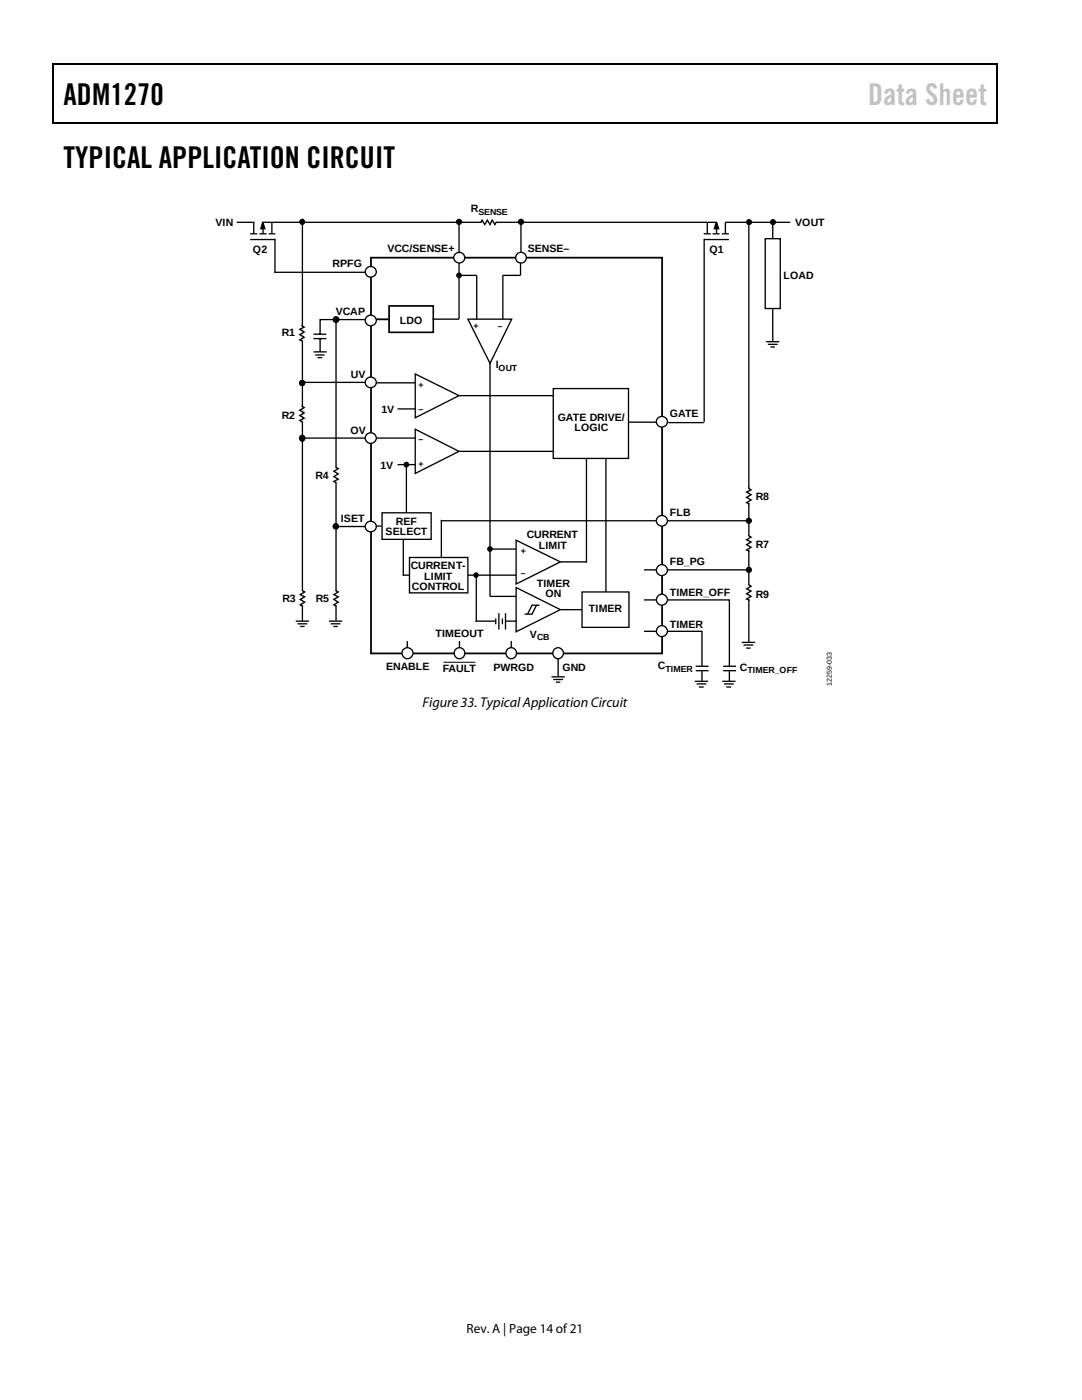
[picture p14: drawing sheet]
<svg xmlns="http://www.w3.org/2000/svg" width="216mm" height="279mm" viewBox="0 0 216 279" stroke-linecap="round" stroke-linejoin="round" font-family="sans-serif">
<defs><g id="words">
<g font-size="6">
<text x="12.7" y="20.9">ADM1270</text>
<text x="12.7" y="33.6">TYPICAL APPLICATION CIRCUIT</text>
</g>
<text font-size="6" fill="#c1c1c1" x="173.2" y="20.9">Data Sheet</text>
<text font-size="2.8" x="84.3" y="141.1">Figure 33. Typical Application Circuit</text>
<text font-size="2.7" x="93.1" y="266">Rev. A | Page 14 of 21</text>
<g font-size="2.1">
<text x="43" y="45.1">VIN</text>
<text x="94" y="42.3">R</text>
<text x="158.7" y="45.1">VOUT</text>
<text x="50.5" y="50.4">Q2</text>
<text x="66.3" y="53.3">RPFG</text>
<text x="77.3" y="50.3">VCC/SENSE+</text>
<text x="105.3" y="50.3">SENSE–</text>
<text x="141.6" y="50.4">Q1</text>
<text x="156.3" y="55.7">LOAD</text>
<text x="67" y="62.8">VCAP</text>
<text x="79.8" y="64.7">LDO</text>
<text x="56.2" y="67.2">R1</text>
<text x="70" y="75.4">UV</text>
<text x="98.9" y="73.5">I</text>
<text x="56.2" y="83.6">R2</text>
<text x="76.1" y="82.4">1V</text>
<text x="111.3" y="83.9">GATE DRIVE/</text>
<text x="133.7" y="83.3">GATE</text>
<text x="69.9" y="86.5">OV</text>
<text x="114.6" y="86.1">LOGIC</text>
<text x="62.9" y="95.6">R4</text>
<text x="75.9" y="93.6">1V</text>
<text x="150.8" y="99.8">R8</text>
<text x="68" y="104.3">ISET</text>
<text x="76.9" y="106.8">SELECT</text>
<text x="79" y="104.7">REF</text>
<text x="105.1" y="107.4">CURRENT</text>
<text x="133.7" y="102.9">FLB</text>
<text x="82" y="113.5">CURRENT-</text>
<text x="107.5" y="109.5">LIMIT</text>
<text x="133.7" y="112.7">FB_PG</text>
<text x="150.8" y="109.3">R7</text>
<text x="82.2" y="117.8">CONTROL</text>
<text x="84.7" y="115.7">LIMIT</text>
<text x="107.1" y="117.1">TIMER</text>
<text x="108.8" y="119.2">ON</text>
<text x="133.7" y="118.8">TIMER_OFF</text>
<text x="150.8" y="119.2">R9</text>
<text x="56.4" y="120.2">R3</text>
<text x="63" y="120.2">R5</text>
<text x="117.5" y="122.2">TIMER</text>
<text x="133.7" y="125.3">TIMER</text>
<text x="86.9" y="127.1">TIMEOUT</text>
<text x="105.8" y="127.3">V</text>
<text x="77.1" y="133.6">ENABLE</text>
<text x="88.3" y="134.2">FAULT</text>
<text x="98.4" y="133.9">PWRGD</text>
<text x="112.2" y="133.9">GND</text>
<text x="131.2" y="133.5">C</text>
<text x="147.6" y="133.9">C</text>
</g>
<g font-size="1.8">
<text x="95.5" y="42.9">SENSE</text>
<text x="94.5" y="65.7">+</text>
<text x="99.3" y="65.7">–</text>
<text x="83.5" y="77.4">+</text>
<text x="99.5" y="74">OUT</text>
<text x="83.5" y="82.2">–</text>
<text x="83.5" y="88.1">–</text>
<text x="83.5" y="93.3">+</text>
<text x="103.9" y="110.6">+</text>
<text x="103.9" y="115">–</text>
<text x="107.2" y="127.8">CB</text>
<text x="132.8" y="134.1">TIMER</text>
<text x="149.1" y="134.4">TIMER_OFF</text>
</g>
<text font-size="1.4" x="166" y="136.8" transform="rotate(-90 166 136.8)">12259-033</text>
</g></defs>
<path d="M10.5 12.7h.3v1h-.3zM10.5 12.7h.3v.3h-.3zM133.3 12.7h.3v.3h-.3zM198.8 12.7h.2v1h-.2zM198.8 12.7h.2v.3h-.2zM10.5 24.4h.3v.2h-.3zM133.1 24.4h.2v.2h-.2zM198.8 24.4h.2v.2h-.2z" fill="#000"/>
<path d="M10.7 13.7v10.7M10.8 12.8h122.5M133.6 12.8h65.2M198.9 13.7v10.7M10.8 24.5h188" fill="none" stroke="#000" stroke-width=".25"/>
<g fill="none" stroke="#000" stroke-width=".26">
<path d="M91.6 51.4v3.6h3.5v8.7M103.9 51.4v3.6h-3.6v8.7M60.4 76.3h12.7M74 76.4h8.9M78.2 63.8h-11.1v60.1M82.9 74.6l8.7 4.4-8.7 4.4zM93.4 63.7h8.7l-4.3 8.8zM60.4 87.4h12.9M74.5 87.4h8.4M79.3 81.6h3.6M79.3 92.7h3.6M82.9 85.7l8.7 4.4-8.7 4.4z"/>
<path d="M66.8 105.1h6.5M111.4 131.2v3.8"/>
<circle cx="67.1" cy="63.8" r=".52"/>
<circle cx="67" cy="105" r=".49"/>
</g>
<g fill="#000" stroke="#000" stroke-width=".26">
<circle cx="67.1" cy="63.8" r=".52"/>
<circle cx="67" cy="105" r=".49"/>
</g>
<path d="M74 51.4h58.1v79h-58.1z" fill="none" stroke="#000" stroke-width=".35"/>
<path d="M103 107.8l8.8 4.3-8.8 4.5z" fill="#fff"/>
<path d="M91.6 79h19M110.4 77.5h15v14h-15zM91.6 90.1h19M81.7 111.3h11.7v7h-11.7zM93.4 114.8h9.6M103 107.8l8.8 4.3-8.8 4.5z" fill="none" stroke="#000" stroke-width=".26"/>
<path d="M103 117.3l8.8 4.4-8.8 4.4z" fill="#fff"/>
<path d="M97.8 72.1v46.9h5.2M117 91.4v20.9M120.9 91.4v26.7M95 114.8v9.3M97.8 109.6h5.2M103 117.3l8.8 4.4-8.8 4.4zM111.8 112.1h5.2M107 120.8l-.8 1.8h-1.5M107.6 120.8h-1.4l-.9 1.8M111.8 121.7h4.3" fill="none" stroke="#000" stroke-width=".26"/>
<path d="M116.1 118.1h9.4v7.1h-9.4z" fill="#fff"/>
<g fill="none" stroke="#000" stroke-width=".26">
<path d="M125.5 84.3h6.5M88 103.9h61.2M88.1 103.8v7.5M116.1 118.1h9.4v7.1h-9.4zM128.5 126h11.6v10"/>
<circle cx="95" cy="114.8" r=".42"/>
<circle cx="97.8" cy="109.6" r=".44"/>
</g>
<g fill="#000">
<circle cx="95" cy="114.8" r=".42"/>
<circle cx="97.8" cy="109.6" r=".44"/>
</g>
<path d="M77.6 61h8.9v5.3h-8.9z" fill-rule="evenodd" fill="#fff" stroke="#000" stroke-width=".26"/>
<g fill="none" stroke="#000" stroke-width=".26">
<path d="M47.4 44.4h3.2v2.2M49.9 47.8h5.1M49.9 46.7h1.4M51.8 46.7h1.4M53.6 46.7h1.4M54.3 44.4v2.2M54.7 54.3h19.2M54.9 47.6v6.7M60 44.4h-7.5v2.2M60.1 44.4h43.9M60.3 44.4v79.7M91.6 44.3v6.5"/>
<path d="M91.6 55v8.7h-5.3M104 44.3v6.5M104.2 44.4h38.7M140.4 46.7h1.4M140.5 47.8h4.9M140.5 47.6v36.7M141.1 44.4v2.2M142.2 46.7h1.4M143 44.4v2.2M144 46.7h1.4M144.7 44.4v2.2M144.8 44.4h12.7"/>
<path d="M74 63.7h3.6M77.6 61h8.9v5.3h-8.9zM81.1 92.7v9.6M133.4 84.3h7M74 105h2.1M76.2 102.3h9.8v5.3h-9.8zM80.4 114.8h1.3M80.5 107.6v7.3M128.5 119.7h17v16.3M128.5 113.7h20.9M81.3 127.9v2.5M91.7 127.9v2.5"/>
<path d="M95 124h3.7M98.9 123.4v1.2M99.5 122.4v3.2M100.2 123.4v1.2M100.9 122.4v3.2M101 124h2M102 127.9v2.5"/>
<circle cx="91.6" cy="55" r=".45"/>
<circle cx="60.3" cy="76.4" r=".49"/>
<circle cx="60.3" cy="87.4" r=".49"/>
<circle cx="81.1" cy="92.7" r=".45"/>
</g>
<g fill="#000">
<circle cx="91.6" cy="55" r=".45"/>
<circle cx="81.1" cy="92.7" r=".45"/>
</g>
<path d="M88.5 132.2h6.4" fill="none" stroke="#000" stroke-width=".2"/>
<g fill="#000" stroke="#000" stroke-width=".26">
<circle cx="60.3" cy="76.4" r=".49"/>
<circle cx="60.3" cy="87.5" r=".51"/>
</g>
<path d="M52.3 44.3h.3l.4 1.5h-1.1zM142.8 44.3h.3l.5 1.5h-1.2z" fill="#000"/>
<path d="M96.2 44.1h2.8l-.2 .4h-2.8z" fill="#fff"/>
<g fill="none" stroke="#000" stroke-width=".26">
<path d="M95.8 44.4l.4-.5 .5 .9 .5-.9 .6 .9 .4-.9 .5 .9 .4-.4M62.5 70.2h2.7M62.5 67.6h2.6M62.5 66.7h2.6M62.9 70.8h1.9M63.3 71.4h1M63.9 67.6v2.6M66.6 63.8h-2.7v3M59 124h2.7M59.4 124.5h1.9M59.9 125h.9M65.6 124h2.7"/>
<path d="M66 124.5h1.9M66.5 125h.9"/>
</g>
<path d="M60 64.9l.4 .3v2.8l-.4-.2z" fill="#fff"/>
<path d="M60.3 64.8v.2l.4 .3-.9 .4 .9 .6-.9 .5 .9 .5-.9 .5 .5 .2v.2" fill="none" stroke="#000" stroke-width=".26"/>
<path d="M60 81.1l.4 .2v2.9l-.4-.2z" fill="#fff"/>
<path d="M60.3 81l.4 .3-.9 .6 .9 .5-.9 .5 .9 .6-.9 .4 .5 .3v.1" fill="none" stroke="#000" stroke-width=".26"/>
<path d="M60.1 117.9l.4 .2v2.8l-.4-.2z" fill="#fff"/>
<path d="M60.3 117.8l.5 .3-.9 .6 .9 .4-.9 .5 .9 .6-.9 .5 .4 .4" fill="none" stroke="#000" stroke-width=".26"/>
<path d="M66.8 117.9l.4 .2v2.8l-.4-.2z" fill="#fff"/>
<path d="M67.1 117.8l.4 .3-.9 .6 .9 .4-.9 .5 .9 .6-.9 .5 .5 .4" fill="none" stroke="#000" stroke-width=".26"/>
<path d="M66.8 93.3l.4 .2v2.8l-.4-.1z" fill="#fff"/>
<path d="M67.1 93.2l.4 .3-.9 .5 .9 .6-.9 .5 .9 .5-.9 .5 .5 .3" fill="none" stroke="#000" stroke-width=".26"/>
<circle cx="111.3" cy="130.4" r="1.08" fill="#fff"/>
<circle cx="111.3" cy="130.4" r="1.08" fill="none" stroke="#000" stroke-width=".26"/>
<circle cx="132.1" cy="103.9" r="1.08" fill="#fff"/>
<circle cx="132.1" cy="103.9" r="1.08" fill="none" stroke="#000" stroke-width=".26"/>
<circle cx="132.1" cy="84.2" r="1.08" fill="#fff"/>
<circle cx="132.1" cy="84.2" r="1.08" fill="none" stroke="#000" stroke-width=".26"/>
<circle cx="74" cy="105.1" r="1.08" fill="#fff"/>
<circle cx="74" cy="105.1" r="1.08" fill="none" stroke="#000" stroke-width=".26"/>
<circle cx="74" cy="87.4" r="1.08" fill="#fff"/>
<circle cx="74" cy="87.4" r="1.08" fill="none" stroke="#000" stroke-width=".26"/>
<circle cx="74" cy="76.3" r="1.08" fill="#fff"/>
<circle cx="74" cy="76.3" r="1.08" fill="none" stroke="#000" stroke-width=".26"/>
<circle cx="74" cy="63.9" r="1.08" fill="#fff"/>
<circle cx="74" cy="63.9" r="1.08" fill="none" stroke="#000" stroke-width=".26"/>
<circle cx="74" cy="54.2" r="1.08" fill="#fff"/>
<circle cx="74" cy="54.2" r="1.08" fill="none" stroke="#000" stroke-width=".26"/>
<circle cx="103.9" cy="51.4" r="1.07" fill="#fff"/>
<circle cx="103.9" cy="51.4" r="1.07" fill="none" stroke="#000" stroke-width=".26"/>
<circle cx="91.7" cy="51.4" r="1.08" fill="#fff"/>
<circle cx="91.7" cy="51.4" r="1.08" fill="none" stroke="#000" stroke-width=".26"/>
<circle cx="132.1" cy="113.8" r="1.1" fill="#fff"/>
<circle cx="132.1" cy="113.8" r="1.1" fill="none" stroke="#000" stroke-width=".26"/>
<circle cx="132.1" cy="119.7" r="1.1" fill="#fff"/>
<circle cx="132.1" cy="119.7" r="1.1" fill="none" stroke="#000" stroke-width=".26"/>
<circle cx="132.1" cy="126" r="1.1" fill="#fff"/>
<circle cx="132.1" cy="126" r="1.1" fill="none" stroke="#000" stroke-width=".26"/>
<circle cx="102" cy="130.4" r="1.08" fill="#fff"/>
<circle cx="102" cy="130.4" r="1.08" fill="none" stroke="#000" stroke-width=".26"/>
<circle cx="91.7" cy="130.4" r="1.08" fill="#fff"/>
<circle cx="91.7" cy="130.4" r="1.08" fill="none" stroke="#000" stroke-width=".26"/>
<circle cx="81.3" cy="130.4" r="1.1" fill="#fff"/>
<g fill="none" stroke="#000" stroke-width=".26">
<path d="M149.4 44.4v83.9M154.2 44.4v23.8"/>
<circle cx="81.3" cy="130.4" r="1.1"/>
</g>
<path d="M149.2 106.9l.5 .2v2.8l-.5-.1z" fill="#fff"/>
<path d="M149.4 106.8l.5 .4-.9 .5 .9 .5-.9 .5 .9 .5-.9 .6 .4 .1v.2" fill="none" stroke="#000" stroke-width=".26"/>
<path d="M149.2 116.7l.5 .2v2.8l-.5-.1z" fill="#fff"/>
<path d="M149.4 116.6l.5 .4-.9 .5 .9 .5-.9 .5 .9 .5-.9 .6 .4 .1v.2" fill="none" stroke="#000" stroke-width=".26"/>
<path d="M149.2 97.4l.5 .3v2.8l-.5-.2z" fill="#fff"/>
<g fill="none" stroke="#000" stroke-width=".26">
<path d="M152.9 68.2h2.6M153.2 68.7h2M153.7 69.3h.9M149.4 97.3v.2l.5 .3-.9 .4 .9 .5-.9 .6 .9 .5-.9 .5 .4 .2v.2M110 135.1h2.7M110.4 135.6h1.9M110.9 136.1h.9M138.7 136h2.6M138.8 133.8h2.6M138.8 133h2.6M139 136.5h1.9M139.4 137.1h1"/>
<path d="M144.1 136h2.7M144.3 133.8h2.6M144.3 133h2.6M144.5 136.5h1.9M144.9 137.1h1M148 128.2h2.7M148.4 128.7h1.9M148.9 129.3h.9"/>
</g>
<g fill="#000">
<circle cx="149.4" cy="103.9" r=".52"/>
<circle cx="149.4" cy="113.7" r=".52"/>
</g>
<g fill="none" stroke="#000" stroke-width=".2">
<circle cx="149.4" cy="103.9" r=".52"/>
<circle cx="149.4" cy="113.7" r=".52"/>
</g>
<path d="M140.2 133v.9M145.5 133v.9" fill="none" stroke="#fff" stroke-width=".71" stroke-linecap="butt"/>
<path d="M152.7 47.6h3v14h-3z" fill="#fff" stroke="#000" stroke-width=".26"/>
<g fill="#000">
<circle cx="60.3" cy="44.3" r=".51"/>
<circle cx="91.6" cy="44.3" r=".52"/>
<circle cx="104" cy="44.3" r=".52"/>
<circle cx="149.5" cy="44.3" r=".5"/>
<circle cx="154.2" cy="44.3" r=".49"/>
</g>
<g fill="none" stroke="#000" stroke-width=".2">
<circle cx="60.3" cy="44.3" r=".51"/>
<circle cx="91.6" cy="44.3" r=".52"/>
<circle cx="104" cy="44.3" r=".52"/>
<circle cx="149.5" cy="44.3" r=".5"/>
<circle cx="154.2" cy="44.3" r=".49"/>
</g>
<use href="#words"/>
</svg>
